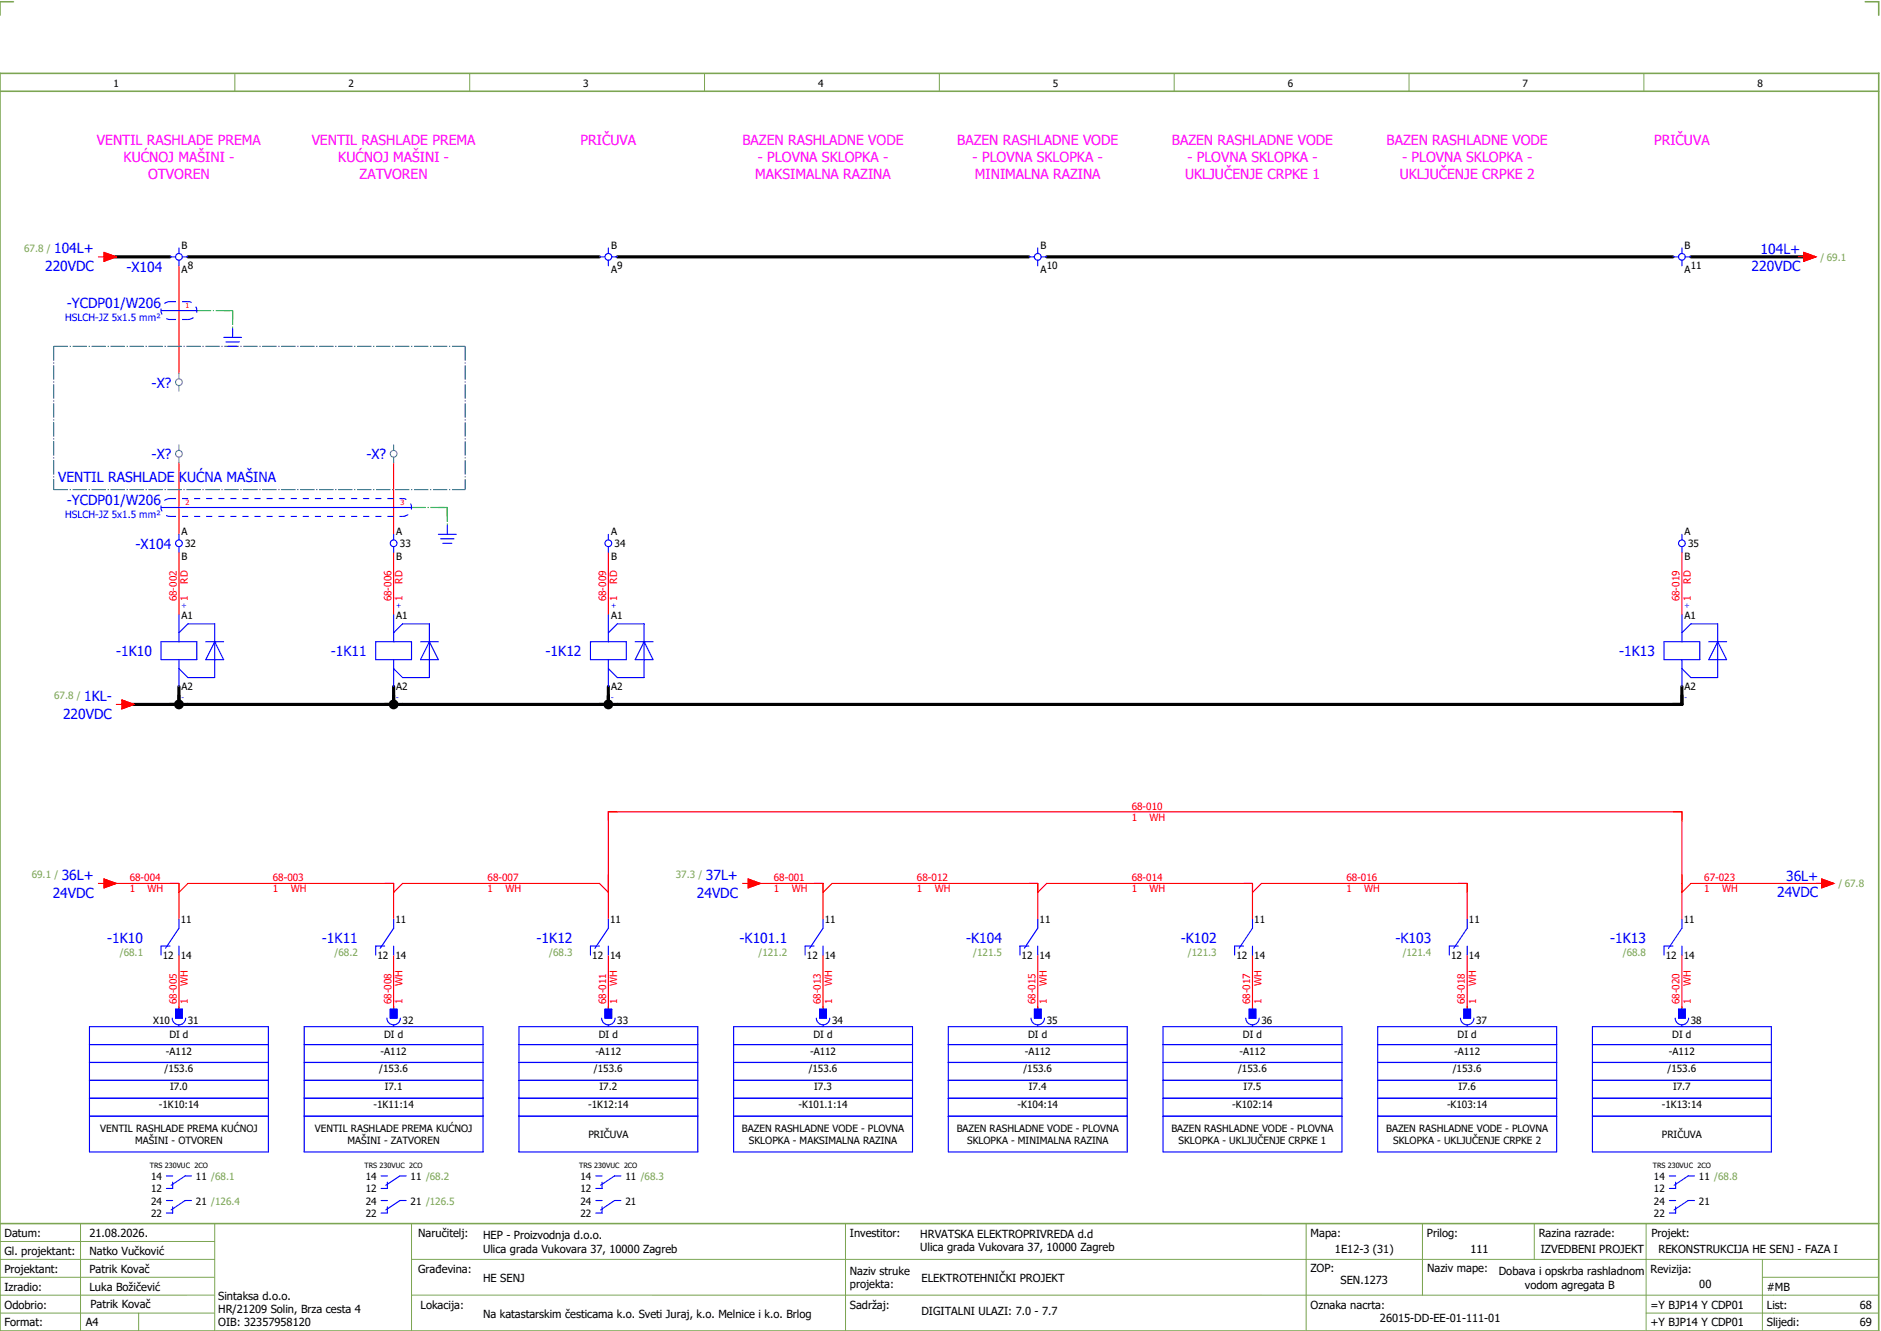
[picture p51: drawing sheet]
<svg xmlns="http://www.w3.org/2000/svg" width="421mm" height="297mm" viewBox="0 0 421 297" stroke-linecap="round" stroke-linejoin="round" font-family="sans-serif">
<defs><g id="words">
<g font-size="3.1" fill="#f0f">
<text x="21.7" y="32.5">VENTIL RASHLADE PREMA</text>
<text x="69.7" y="32.5">VENTIL RASHLADE PREMA</text>
<text x="129.8" y="32.5">PRIČUVA</text>
<text x="166" y="32.5">BAZEN RASHLADNE VODE</text>
<text x="214" y="32.5">BAZEN RASHLADNE VODE</text>
<text x="262" y="32.5">BAZEN RASHLADNE VODE</text>
<text x="310" y="32.5">BAZEN RASHLADNE VODE</text>
<text x="369.8" y="32.5">PRIČUVA</text>
<text x="27.6" y="36.3">KUĆNOJ MAŠINI -</text>
<text x="33.1" y="40">OTVOREN</text>
<text x="75.6" y="36.3">KUĆNOJ MAŠINI -</text>
<text x="80.4" y="40">ZATVOREN</text>
<text x="168.9" y="40">MAKSIMALNA RAZINA</text>
<text x="169.4" y="36.3">- PLOVNA SKLOPKA -</text>
<text x="217.4" y="36.3">- PLOVNA SKLOPKA -</text>
<text x="217.9" y="40">MINIMALNA RAZINA</text>
<text x="264.9" y="40">UKLJUČENJE CRPKE 1</text>
<text x="265.4" y="36.3">- PLOVNA SKLOPKA -</text>
<text x="312.9" y="40">UKLJUČENJE CRPKE 2</text>
<text x="313.4" y="36.3">- PLOVNA SKLOPKA -</text>
</g>
<g font-size="3.1" fill="#00f">
<text x="12.1" y="56.6">104L+</text>
<text x="393.6" y="56.8">104L+</text>
<text x="10.1" y="60.6">220VDC</text>
<text x="28.3" y="60.7">-X104</text>
<text x="391.6" y="60.5">220VDC</text>
<text x="14.9" y="68.8">-YCDP01/W206</text>
<text x="33.9" y="86.6">-X?</text>
<text x="13" y="107.8">VENTIL RASHLADE KUĆNA MAŠINA</text>
<text x="33.9" y="102.6">-X?</text>
<text x="81.9" y="102.6">-X?</text>
<text x="14.9" y="112.8">-YCDP01/W206</text>
<text x="30.3" y="122.6">-X104</text>
<text x="26" y="146.6">-1K10</text>
<text x="74" y="146.6">-1K11</text>
<text x="122" y="146.6">-1K12</text>
<text x="362" y="146.6">-1K13</text>
<text x="14.1" y="160.6">220VDC</text>
<text x="18.8" y="156.6">1KL-</text>
<text x="13.8" y="196.6">36L+</text>
<text x="157.8" y="196.6">37L+</text>
<text x="399.3" y="196.8">36L+</text>
<text x="11.8" y="200.6">24VDC</text>
<text x="155.8" y="200.6">24VDC</text>
<text x="397.3" y="200.5">24VDC</text>
<text x="24" y="210.6">-1K10</text>
<text x="72" y="210.6">-1K11</text>
<text x="120" y="210.6">-1K12</text>
<text x="165.3" y="210.6">-K101.1</text>
<text x="216" y="210.6">-K104</text>
<text x="264" y="210.6">-K102</text>
<text x="312" y="210.6">-K103</text>
<text x="360" y="210.6">-1K13</text>
</g>
<g font-size="2.5">
<text x="1" y="276.4">Datum:</text>
<text x="1" y="280.4">Gl. projektant:</text>
<text x="20" y="276.4">21.08.2026.</text>
<text x="20" y="280.4">Natko Vučković</text>
<text x="93.5" y="276.4">Naručitelj:</text>
<text x="108" y="276.9">HEP - Proizvodnja d.o.o.</text>
<text x="108" y="279.9">Ulica grada Vukovara 37, 10000 Zagreb</text>
<text x="190" y="276.4">Investitor:</text>
<text x="205.7" y="276.6">HRVATSKA ELEKTROPRIVREDA d.d</text>
<text x="205.7" y="279.6">Ulica grada Vukovara 37, 10000 Zagreb</text>
<text x="293" y="276.4">Mapa:</text>
<text x="298.4" y="279.9">1E12-3 (31)</text>
<text x="319" y="276.4">Prilog:</text>
<text x="328.7" y="279.9">111</text>
<text x="344" y="276.4">Razina razrade:</text>
<text x="344.4" y="279.9">IZVEDBENI PROJEKT</text>
<text x="369.2" y="276.3">Projekt:</text>
<text x="370.8" y="279.9">REKONSTRUKCIJA HE SENJ - FAZA I</text>
<text x="1" y="284.4">Projektant:</text>
<text x="20" y="284.4">Patrik Kovač</text>
<text x="93.5" y="284.4">Građevina:</text>
<text x="108" y="286.4">HE SENJ</text>
<text x="190" y="284.9">Naziv struke</text>
<text x="190" y="287.9">projekta:</text>
<text x="206" y="286.5">ELEKTROTEHNIČKI PROJEKT</text>
<text x="293" y="284.3">ZOP:</text>
<text x="299.7" y="286.9">SEN.1273</text>
<text x="319" y="284.3">Naziv mape:</text>
<text x="335.1" y="285">Dobava i opskrba rashladnom</text>
<text x="340.9" y="288">vodom agregata B</text>
<text x="369" y="284.4">Revizija:</text>
<text x="379.9" y="287.9">00</text>
<text x="1" y="288.4">Izradio:</text>
<text x="1" y="292.4">Odobrio:</text>
<text x="20" y="288.4">Luka Božičević</text>
<text x="20.2" y="292.3">Patrik Kovač</text>
<text x="48.8" y="290.4">Sintaksa d.o.o.</text>
<text x="48.8" y="293.4">HR/21209 Solin, Brza cesta 4</text>
<text x="94" y="292.4">Lokacija:</text>
<text x="190" y="292.4">Sadržaj:</text>
<text x="206" y="293.9">DIGITALNI ULAZI: 7.0 - 7.7</text>
<text x="293" y="292.4">Oznaka nacrta:</text>
<text x="369" y="292.4">=Y BJP14 Y CDP01</text>
<text x="395" y="292.4">List:</text>
<text x="395" y="288.4">#MB</text>
<text x="415.8" y="292.4">68</text>
<text x="1" y="296.4">Format:</text>
<text x="19.2" y="296.4">A4</text>
<text x="48.8" y="296.4">OIB: 32357958120</text>
<text x="108" y="294.4">Na katastarskim česticama k.o. Sveti Juraj, k.o. Melnice i k.o. Brlog</text>
<text x="308.5" y="295.4">26015-DD-EE-01-111-01</text>
<text x="369" y="296.4">+Y BJP14 Y CDP01</text>
<text x="395" y="296.4">Slijedi:</text>
<text x="415.8" y="296.4">69</text>
</g>
<g font-size="2.2">
<text x="25.4" y="19.4">1</text>
<text x="77.9" y="19.4">2</text>
<text x="130.4" y="19.4">3</text>
<text x="182.9" y="19.4">4</text>
<text x="235.4" y="19.4">5</text>
<text x="287.9" y="19.4">6</text>
<text x="340.4" y="19.4">7</text>
<text x="392.9" y="19.4">8</text>
<text x="40.6" y="55.5">B</text>
<text x="136.6" y="55.5">B</text>
<text x="232.6" y="55.5">B</text>
<text x="376.6" y="55.5">B</text>
<text x="40.6" y="60.9">A</text>
<text x="42" y="60">8</text>
<text x="136.6" y="60.9">A</text>
<text x="138" y="60">9</text>
<text x="232.6" y="60.9">A</text>
<text x="234" y="60">10</text>
<text x="376.6" y="60.9">A</text>
<text x="378" y="60">11</text>
<text x="40.6" y="119.5">A</text>
<text x="88.6" y="119.5">A</text>
<text x="136.6" y="119.5">A</text>
<text x="376.6" y="119.5">A</text>
<text x="40.6" y="125">B</text>
<text x="41.4" y="122.3">32</text>
<text x="88.6" y="125">B</text>
<text x="89.4" y="122.3">33</text>
<text x="136.6" y="125">B</text>
<text x="137.4" y="122.3">34</text>
<text x="376.6" y="125">B</text>
<text x="377.4" y="122.3">35</text>
<text x="40.6" y="138.3">A1</text>
<text x="88.6" y="138.3">A1</text>
<text x="136.6" y="138.3">A1</text>
<text x="376.6" y="138.3">A1</text>
<text x="40.6" y="154.2">A2</text>
<text x="88.6" y="154.2">A2</text>
<text x="136.6" y="154.2">A2</text>
<text x="376.6" y="154.2">A2</text>
<text x="40.4" y="206.3">11</text>
<text x="88.4" y="206.3">11</text>
<text x="136.4" y="206.3">11</text>
<text x="184.4" y="206.3">11</text>
<text x="232.4" y="206.3">11</text>
<text x="280.4" y="206.3">11</text>
<text x="328.4" y="206.3">11</text>
<text x="376.4" y="206.3">11</text>
<text x="36.4" y="214.2">12</text>
<text x="40.4" y="214.2">14</text>
<text x="84.4" y="214.2">12</text>
<text x="88.4" y="214.2">14</text>
<text x="132.4" y="214.2">12</text>
<text x="136.4" y="214.2">14</text>
<text x="180.4" y="214.2">12</text>
<text x="184.4" y="214.2">14</text>
<text x="228.4" y="214.2">12</text>
<text x="232.4" y="214.2">14</text>
<text x="276.4" y="214.2">12</text>
<text x="280.4" y="214.2">14</text>
<text x="324.4" y="214.2">12</text>
<text x="328.4" y="214.2">14</text>
<text x="372.4" y="214.2">12</text>
<text x="376.4" y="214.2">14</text>
<text x="34.3" y="228.7">X10</text>
<text x="37.9" y="231.8">DI d</text>
<text x="42" y="228.7">31</text>
<text x="85.9" y="231.8">DI d</text>
<text x="90" y="228.7">32</text>
<text x="133.9" y="231.8">DI d</text>
<text x="138" y="228.7">33</text>
<text x="181.9" y="231.8">DI d</text>
<text x="186" y="228.7">34</text>
<text x="229.9" y="231.8">DI d</text>
<text x="234" y="228.7">35</text>
<text x="277.9" y="231.8">DI d</text>
<text x="282" y="228.7">36</text>
<text x="325.9" y="231.8">DI d</text>
<text x="330" y="228.7">37</text>
<text x="373.9" y="231.8">DI d</text>
<text x="378" y="228.7">38</text>
<text x="36.8" y="239.6">/153.6</text>
<text x="37.1" y="235.6">-A112</text>
<text x="84.8" y="239.6">/153.6</text>
<text x="85.1" y="235.6">-A112</text>
<text x="132.8" y="239.6">/153.6</text>
<text x="133.1" y="235.6">-A112</text>
<text x="180.8" y="239.6">/153.6</text>
<text x="181.1" y="235.6">-A112</text>
<text x="228.8" y="239.6">/153.6</text>
<text x="229.1" y="235.6">-A112</text>
<text x="276.8" y="239.6">/153.6</text>
<text x="277.1" y="235.6">-A112</text>
<text x="324.8" y="239.6">/153.6</text>
<text x="325.1" y="235.6">-A112</text>
<text x="372.8" y="239.6">/153.6</text>
<text x="373.1" y="235.6">-A112</text>
<text x="38" y="243.6">I7.0</text>
<text x="86" y="243.6">I7.1</text>
<text x="134" y="243.6">I7.2</text>
<text x="182" y="243.6">I7.3</text>
<text x="230" y="243.6">I7.4</text>
<text x="278" y="243.6">I7.5</text>
<text x="326" y="243.6">I7.6</text>
<text x="374" y="243.6">I7.7</text>
<text x="35.5" y="247.6">-1K10:14</text>
<text x="83.5" y="247.6">-1K11:14</text>
<text x="131.5" y="247.6">-1K12:14</text>
<text x="178.5" y="247.6">-K101.1:14</text>
<text x="227.5" y="247.6">-K104:14</text>
<text x="275.5" y="247.6">-K102:14</text>
<text x="323.5" y="247.6">-K103:14</text>
<text x="371.5" y="247.6">-1K13:14</text>
<text x="22.4" y="252.9">VENTIL RASHLADE PREMA KUĆNOJ</text>
<text x="30.2" y="255.6">MAŠINI - OTVOREN</text>
<text x="70.4" y="252.9">VENTIL RASHLADE PREMA KUĆNOJ</text>
<text x="77.7" y="255.6">MAŠINI - ZATVOREN</text>
<text x="131.5" y="254.3">PRIČUVA</text>
<text x="165.9" y="252.9">BAZEN RASHLADNE VODE - PLOVNA</text>
<text x="167.4" y="255.6">SKLOPKA - MAKSIMALNA RAZINA</text>
<text x="213.9" y="252.9">BAZEN RASHLADNE VODE - PLOVNA</text>
<text x="216.2" y="255.6">SKLOPKA - MINIMALNA RAZINA</text>
<text x="261.9" y="252.9">BAZEN RASHLADNE VODE - PLOVNA</text>
<text x="263.5" y="255.6">SKLOPKA - UKLJUČENJE CRPKE 1</text>
<text x="309.9" y="252.9">BAZEN RASHLADNE VODE - PLOVNA</text>
<text x="311.5" y="255.6">SKLOPKA - UKLJUČENJE CRPKE 2</text>
<text x="371.5" y="254.3">PRIČUVA</text>
<text x="33.8" y="263.6">14</text>
<text x="43.8" y="263.6">11 /68.1</text>
<text x="81.8" y="263.6">14</text>
<text x="91.8" y="263.6">11 /68.2</text>
<text x="129.8" y="263.6">14</text>
<text x="139.8" y="263.6">11 /68.3</text>
<text x="369.8" y="263.6">14</text>
<text x="379.8" y="263.6">11 /68.8</text>
<text x="33.8" y="266.4">12</text>
<text x="33.8" y="269.1">24</text>
<text x="43.8" y="269.1">21 /126.4</text>
<text x="81.8" y="266.4">12</text>
<text x="81.8" y="269.1">24</text>
<text x="91.8" y="269.1">21 /126.5</text>
<text x="129.8" y="266.4">12</text>
<text x="129.8" y="269.1">24</text>
<text x="139.8" y="269.1">21</text>
<text x="369.8" y="266.4">12</text>
<text x="369.8" y="269.1">24</text>
<text x="379.8" y="269.1">21</text>
<text x="33.8" y="271.9">22</text>
<text x="81.8" y="271.9">22</text>
<text x="129.8" y="271.9">22</text>
<text x="369.8" y="271.9">22</text>
</g>
<g font-size="2.2" fill="#7ca552">
<text x="5.4" y="56.3">67.8 /</text>
<text x="407" y="58.3">/ 69.1</text>
<text x="12.1" y="156.3">67.8 /</text>
<text x="7.1" y="196.3">69.1 /</text>
<text x="151.1" y="196.3">37.3 /</text>
<text x="411" y="198.3">/ 67.8</text>
<text x="26.8" y="213.5">/68.1</text>
<text x="74.8" y="213.5">/68.2</text>
<text x="122.8" y="213.5">/68.3</text>
<text x="169.6" y="213.5">/121.2</text>
<text x="217.6" y="213.5">/121.5</text>
<text x="265.6" y="213.5">/121.3</text>
<text x="313.6" y="213.5">/121.4</text>
<text x="362.8" y="213.5">/68.8</text>
</g>
<g font-size="2.2" fill="#00f">
<text x="14.6" y="71.6">HSLCH-JZ 5x1.5 mm²</text>
<text x="14.6" y="115.6">HSLCH-JZ 5x1.5 mm²</text>
</g>
<g font-size="2.2" fill="#f00">
<text x="42" y="130.4" transform="rotate(-90 42 130.4)">RD</text>
<text x="90" y="130.4" transform="rotate(-90 90 130.4)">RD</text>
<text x="138" y="130.4" transform="rotate(-90 138 130.4)">RD</text>
<text x="378" y="130.4" transform="rotate(-90 378 130.4)">RD</text>
<text x="39.5" y="134.4" transform="rotate(-90 39.5 134.4)">68-002</text>
<text x="42" y="134.4" transform="rotate(-90 42 134.4)">1</text>
<text x="87.5" y="134.4" transform="rotate(-90 87.5 134.4)">68-006</text>
<text x="90" y="134.4" transform="rotate(-90 90 134.4)">1</text>
<text x="135.5" y="134.4" transform="rotate(-90 135.5 134.4)">68-009</text>
<text x="138" y="134.4" transform="rotate(-90 138 134.4)">1</text>
<text x="375.5" y="134.4" transform="rotate(-90 375.5 134.4)">68-019</text>
<text x="378" y="134.4" transform="rotate(-90 378 134.4)">1</text>
<text x="253" y="180.9">68-010</text>
<text x="253" y="183.4">1</text>
<text x="257" y="183.4">WH</text>
<text x="29" y="196.9">68-004</text>
<text x="61" y="196.9">68-003</text>
<text x="109" y="196.9">68-007</text>
<text x="173" y="196.9">68-001</text>
<text x="205" y="196.9">68-012</text>
<text x="253" y="196.9">68-014</text>
<text x="301" y="196.9">68-016</text>
<text x="381" y="196.9">67-023</text>
<text x="29" y="199.4">1</text>
<text x="33" y="199.4">WH</text>
<text x="61" y="199.4">1</text>
<text x="65" y="199.4">WH</text>
<text x="109" y="199.4">1</text>
<text x="113" y="199.4">WH</text>
<text x="173" y="199.4">1</text>
<text x="177" y="199.4">WH</text>
<text x="205" y="199.4">1</text>
<text x="209" y="199.4">WH</text>
<text x="253" y="199.4">1</text>
<text x="257" y="199.4">WH</text>
<text x="301" y="199.4">1</text>
<text x="305" y="199.4">WH</text>
<text x="381" y="199.4">1</text>
<text x="385" y="199.4">WH</text>
<text x="42" y="220.4" transform="rotate(-90 42 220.4)">WH</text>
<text x="90" y="220.4" transform="rotate(-90 90 220.4)">WH</text>
<text x="138" y="220.4" transform="rotate(-90 138 220.4)">WH</text>
<text x="186" y="220.4" transform="rotate(-90 186 220.4)">WH</text>
<text x="234" y="220.4" transform="rotate(-90 234 220.4)">WH</text>
<text x="282" y="220.4" transform="rotate(-90 282 220.4)">WH</text>
<text x="330" y="220.4" transform="rotate(-90 330 220.4)">WH</text>
<text x="378" y="220.4" transform="rotate(-90 378 220.4)">WH</text>
<text x="39.5" y="224.4" transform="rotate(-90 39.5 224.4)">68-005</text>
<text x="42" y="224.4" transform="rotate(-90 42 224.4)">1</text>
<text x="87.5" y="224.4" transform="rotate(-90 87.5 224.4)">68-008</text>
<text x="90" y="224.4" transform="rotate(-90 90 224.4)">1</text>
<text x="135.5" y="224.4" transform="rotate(-90 135.5 224.4)">68-011</text>
<text x="138" y="224.4" transform="rotate(-90 138 224.4)">1</text>
<text x="183.5" y="224.4" transform="rotate(-90 183.5 224.4)">68-013</text>
<text x="186" y="224.4" transform="rotate(-90 186 224.4)">1</text>
<text x="231.5" y="224.4" transform="rotate(-90 231.5 224.4)">68-015</text>
<text x="234" y="224.4" transform="rotate(-90 234 224.4)">1</text>
<text x="279.5" y="224.4" transform="rotate(-90 279.5 224.4)">68-017</text>
<text x="282" y="224.4" transform="rotate(-90 282 224.4)">1</text>
<text x="327.5" y="224.4" transform="rotate(-90 327.5 224.4)">68-018</text>
<text x="330" y="224.4" transform="rotate(-90 330 224.4)">1</text>
<text x="375.5" y="224.4" transform="rotate(-90 375.5 224.4)">68-020</text>
<text x="378" y="224.4" transform="rotate(-90 378 224.4)">1</text>
</g>
<g font-size="1.6" fill="#f00">
<text x="41.5" y="68.9">1</text>
<text x="41.5" y="112.9">2</text>
<text x="89.5" y="112.9">3</text>
</g>
<g font-size="1.6" fill="#00f">
<text x="40.6" y="135.8">+</text>
<text x="88.6" y="135.8">+</text>
<text x="136.6" y="135.8">+</text>
<text x="376.6" y="135.8">+</text>
<text x="40.6" y="156.3">-</text>
<text x="88.6" y="156.3">-</text>
<text x="136.6" y="156.3">-</text>
<text x="376.6" y="156.3">-</text>
</g>
<g font-size="1.6">
<text x="33.5" y="261.1">TRS 230VUC 2CO</text>
<text x="81.5" y="261.1">TRS 230VUC 2CO</text>
<text x="129.5" y="261.1">TRS 230VUC 2CO</text>
<text x="369.5" y="261.1">TRS 230VUC 2CO</text>
</g>
</g></defs>
<path d="M0 16.4h420v281h-420zM3 .4h-3v3M417 .4h3v3M0 20.4h420M0 273.4h420" fill="none" stroke="#7ca552" stroke-width=".35"/>
<g fill="none" stroke="#7ca552" stroke-width=".22">
<path d="M52.5 16.4v4M105 16.4v4M157.5 16.4v4M210 16.4v4M262.5 16.4v4M315 16.4v4M367.5 16.4v4M0 277.4h48M18 273.4v24M48 273.4v24M92 273.4v24M189 273.4v24"/>
<path d="M292 273.4v23.8M318 273.4v16M343 273.4v8M368 273.4v23.8M0 281.4h48M0 285.4h47.8M0 293.4h47.8M31 293.4v4M47.8 289.4h-47.8M92 281.4h328M92 289.4h328M368 293.4h52"/>
<path d="M394 285.4h26M394 281.4v15.8"/>
</g>
<path d="M24 57.4h14M42 57.4h92M138 57.4h92M234 57.4h140M378 57.4h26M40 153.4v4M88 153.4v4M136 153.4v4M376 153.4v4h-348" fill="none" stroke="#000" stroke-width=".7"/>
<g fill="none" stroke="#f00" stroke-width=".25">
<path d="M22 57.4h1.2M23.2 56.4l2.8 1-2.8 1zM40 59.4v24M402 57.4h1.2M403.2 56.4l2.8 1-2.8 1zM40 103.4v16M88 103.4v16M40 123.4v14M88 123.4v14M136 123.4v14M376 123.4v14M26 157.4h1.3"/>
<path d="M27.3 156.4l2.7 1-2.7 1zM22 197.4h1.2M23.2 196.4l2.8 1-2.8 1zM24 197.4h16v8M40 199.4l2-2h46v8M88 199.4l2-2h44l2 2M166 197.4h1.3M167.3 196.4l2.7 1-2.7 1zM168 197.4h16v8M184 199.4l2-2h46v8M232 199.4l2-2h46v8M280 199.4l2-2h46v8"/>
<path d="M407.3 196.4l2.7 1-2.7 1zM408 197.4h-30l-2 2M40 213.4v12M88 213.4v12M136 205.4v-24h240v24M136 213.4v12M184 213.4v12M232 213.4v12M280 213.4v12M328 213.4v12M376 213.4v12"/>
</g>
<path d="M44 69.4h8M50 69.4h2M52 69.4v4M52 69.4v2M92 113.4h8M98 113.4h2M100 113.4v4M100 113.4v2" fill="none" stroke="#00be00" stroke-width=".25" stroke-dasharray="3.2 .4 .3 .4" stroke-linecap="butt"/>
<g fill="#000">
<circle cx="40" cy="157.4" r="1.1"/>
<circle cx="88" cy="157.4" r="1.1"/>
<circle cx="136" cy="157.4" r="1.1"/>
</g>
<g fill="none" stroke="#00f" stroke-width=".25">
<path d="M38 57.4h1.3M40 55.4v1.2M40 58.1v1.3M40.8 57.4h1.2M134 57.4h1.3M136 55.4v1.2M136 58.1v1.3M136.8 57.4h1.2M230 57.4h1.3M232 55.4v1.2M232 58.1v1.3M232.8 57.4h1.2"/>
<path d="M374 57.4h1.2M376 55.4v1.2M376 58.1v1.3M376.7 57.4h1.3M36 69.4h8M50 75.4h4M50.5 76.4h3M51 77.4h2M52 73.4v2M36 113.4h56M40 119.4v1.2M88 119.4v1.2"/>
<path d="M98 119.4h4M100 117.4v2M136 119.4v1.2M376 119.4v1.2M40 122.1v1.3M40 137.4v6M88 122.1v1.3M88 137.4v6M98.5 120.4h3M99 121.4h2M136 122.1v1.3M136 137.4v6"/>
<path d="M376 122.1v1.3M376 137.4v6M36 143.4h8v4h-8zM40 147.4v6M40 141.4l2-2h6v12h-6l-2-2M46 143.4h4M48 143.4h.1M48 143.4l2 4h-4zM84 143.4h8v4h-8zM88 147.4v6M88 141.4l2-2h6v12h-6l-2-2M94 143.4h4"/>
<path d="M96 143.4h.1M96 143.4l2 4h-4zM132 143.4h8v4h-8zM136 147.4v6M136 141.4l2-2h6v12h-6l-2-2M142 143.4h4M144 143.4h.1M144 143.4l2 4h-4zM372 143.4h8v4h-8zM376 147.4v6M376 141.4l2-2h6v12h-6l-2-2M382 143.4h4"/>
<path d="M384 143.4h.1M384 143.4l2 4h-4zM38 211.4h-2v2M40 211.4v2M40 205.4v2l-3 4.5M86 211.4h-2v2M88 211.4v2M88 205.4v2l-3 4.5M134 211.4h-2v2M136 211.4v2M136 205.4v2l-3 4.5M182 211.4h-2v2"/>
<path d="M184 211.4v2M184 205.4v2l-3 4.5M230 211.4h-2v2M232 211.4v2M232 205.4v2l-3 4.5M278 211.4h-2v2M280 211.4v2M280 205.4v2l-3 4.5M326 211.4h-2v2M328 211.4v2M328 205.4v2l-3 4.5M374 211.4h-2v2"/>
<path d="M376 211.4v2M376 205.4v2l-3 4.5M20 237.4h40M20 229.4h40v28h-40zM20 233.4h40M38.5 227.5a1.5 1.5 0 0 0 1.5 1.5 1.5 1.5 0 0 0 1.5-1.5M39.3 225.5h1.5v2h-1.5zM40 229.1v.3M68 237.4h40M68 233.4h40M68 229.4h40v28h-40zM86.5 227.5a1.5 1.5 0 0 0 1.5 1.5 1.5 1.5 0 0 0 1.5-1.5"/>
<path d="M87.3 225.5h1.5v2h-1.5zM88 229.1v.3M116 237.4h40M116 233.4h40M116 229.4h40v28h-40zM134.5 227.5a1.5 1.5 0 0 0 1.5 1.5 1.5 1.5 0 0 0 1.5-1.5M135.3 225.5h1.5v2h-1.5zM136 229.1v.3M164 237.4h40M164 233.4h40M164 229.4h40v28h-40zM182.5 227.5a1.5 1.5 0 0 0 1.5 1.5 1.5 1.5 0 0 0 1.5-1.5"/>
<path d="M183.3 225.5h1.5v2h-1.5zM184 229.1v.3M212 237.4h40M212 233.4h40M212 229.4h40v28h-40zM230.5 227.5a1.5 1.5 0 0 0 1.5 1.5 1.5 1.5 0 0 0 1.5-1.5M231.3 225.5h1.5v2h-1.5zM232 229.1v.3M260 237.4h40M260 233.4h40M260 229.4h40v28h-40zM278.5 227.5a1.5 1.5 0 0 0 1.5 1.5 1.5 1.5 0 0 0 1.5-1.5"/>
<path d="M279.3 225.5h1.5v2h-1.5zM280 229.1v.3M308 237.4h40M308 233.4h40M308 229.4h40v28h-40zM326.5 227.5a1.5 1.5 0 0 0 1.5 1.5 1.5 1.5 0 0 0 1.5-1.5M327.3 225.5h1.5v2h-1.5zM328 229.1v.3M356 237.4h40M356 233.4h40M356 229.4h40v28h-40zM374.5 227.5a1.5 1.5 0 0 0 1.5 1.5 1.5 1.5 0 0 0 1.5-1.5"/>
<path d="M375.2 225.5h1.5v2h-1.5zM376 229.1v.3M20 249.4h40M20 245.4h40M20 241.4h40M68 249.4h40M68 245.4h40M68 241.4h40M116 249.4h40M116 245.4h40M116 241.4h40M164 249.4h40"/>
<path d="M164 245.4h40M164 241.4h40M212 249.4h40M212 245.4h40M212 241.4h40M260 249.4h40M260 245.4h40M260 241.4h40M308 249.4h40M308 245.4h40M308 241.4h40M356 249.4h40"/>
<path d="M356 245.4h40M356 241.4h40M37.2 262.7h1.4M37.2 268.2h1.4M38.6 264.1v1.4h-1.4M38.6 269.6v1.4h-1.4M42.8 262.7h-1.4l-3.1 2.1M42.8 268.2h-1.4l-3.1 2.1M85.2 262.7h1.4M85.2 268.2h1.4M86.6 264.1v1.4h-1.4M86.6 269.6v1.4h-1.4"/>
<path d="M90.8 262.7h-1.4l-3.1 2.1M90.8 268.2h-1.4l-3.1 2.1M133.2 262.7h1.4M133.2 268.2h1.4M134.6 264.1v1.4h-1.4M134.6 269.6v1.4h-1.4M138.8 262.7h-1.4l-3.1 2.1M138.8 268.2h-1.4l-3.1 2.1M373.2 262.7h1.4M373.2 268.2h1.4M374.6 264.1v1.4h-1.4M374.6 269.6v1.4h-1.4"/>
<path d="M378.8 262.7h-1.4l-3.1 2.1M378.8 268.2h-1.4l-3.1 2.1"/>
<circle cx="40" cy="57.4" r=".75"/>
<circle cx="136" cy="57.4" r=".75"/>
<circle cx="232" cy="57.4" r=".75"/>
<circle cx="376" cy="57.4" r=".75"/>
<circle cx="40" cy="121.4" r=".75"/>
<circle cx="88" cy="121.4" r=".75"/>
<circle cx="136" cy="121.4" r=".75"/>
<circle cx="376" cy="121.4" r=".75"/>
</g>
<g fill="#00f" stroke="#00f" stroke-width=".22">
<path d="M39.3 225.5h1.5v2h-1.5z"/>
<path d="M87.3 225.5h1.5v2h-1.5z"/>
<path d="M135.3 225.5h1.5v2h-1.5z"/>
<path d="M183.3 225.5h1.5v2h-1.5z"/>
<path d="M231.3 225.5h1.5v2h-1.5z"/>
<path d="M279.3 225.5h1.5v2h-1.5z"/>
<path d="M327.3 225.5h1.5v2h-1.5z"/>
<path d="M375.2 225.5h1.5v2h-1.5z"/>
</g>
<g fill="none" stroke="#52a5a5" stroke-width=".25">
<path d="M40 83.4v1.2M40 86.1v1.3M40 99.4v1.2M88 99.4v1.2M40 102.1v1.3M88 102.1v1.3"/>
<circle cx="40" cy="85.4" r=".75"/>
<circle cx="40" cy="101.4" r=".75"/>
<circle cx="88" cy="101.4" r=".75"/>
</g>
<path d="M12 77.4h92M12 77.4v32M104 77.4v32M12 109.4h92" fill="none" stroke="#007f7f" stroke-width=".25" stroke-dasharray="3.2 .4 .3 .4" stroke-linecap="butt"/>
<path d="M38 71.4h4M38 67.4h4M38 67.4a2 2 0 0 0-2 2 2 2 0 0 0 2 2M42 71.4a2 2 0 0 0 2-2 2 2 0 0 0-2-2M38 115.4h52M38 111.4h52M38 111.4a2 2 0 0 0-2 2 2 2 0 0 0 2 2M90 115.4a2 2 0 0 0 2-2 2 2 0 0 0-2-2" fill="none" stroke="#00f" stroke-width=".25" stroke-dasharray="1.4 1.4" stroke-linecap="butt"/>
<g fill="#f00" stroke="#f00" stroke-width=".22">
<path d="M23.2 196.4l2.8 1-2.8 1z"/>
<path d="M27.3 156.4l2.7 1-2.7 1z"/>
<path d="M167.3 196.4l2.7 1-2.7 1z"/>
<path d="M407.3 196.4l2.7 1-2.7 1z"/>
<path d="M403.2 56.4l2.8 1-2.8 1z"/>
<path d="M23.2 56.4l2.8 1-2.8 1z"/>
</g>
<use href="#words"/>
</svg>
